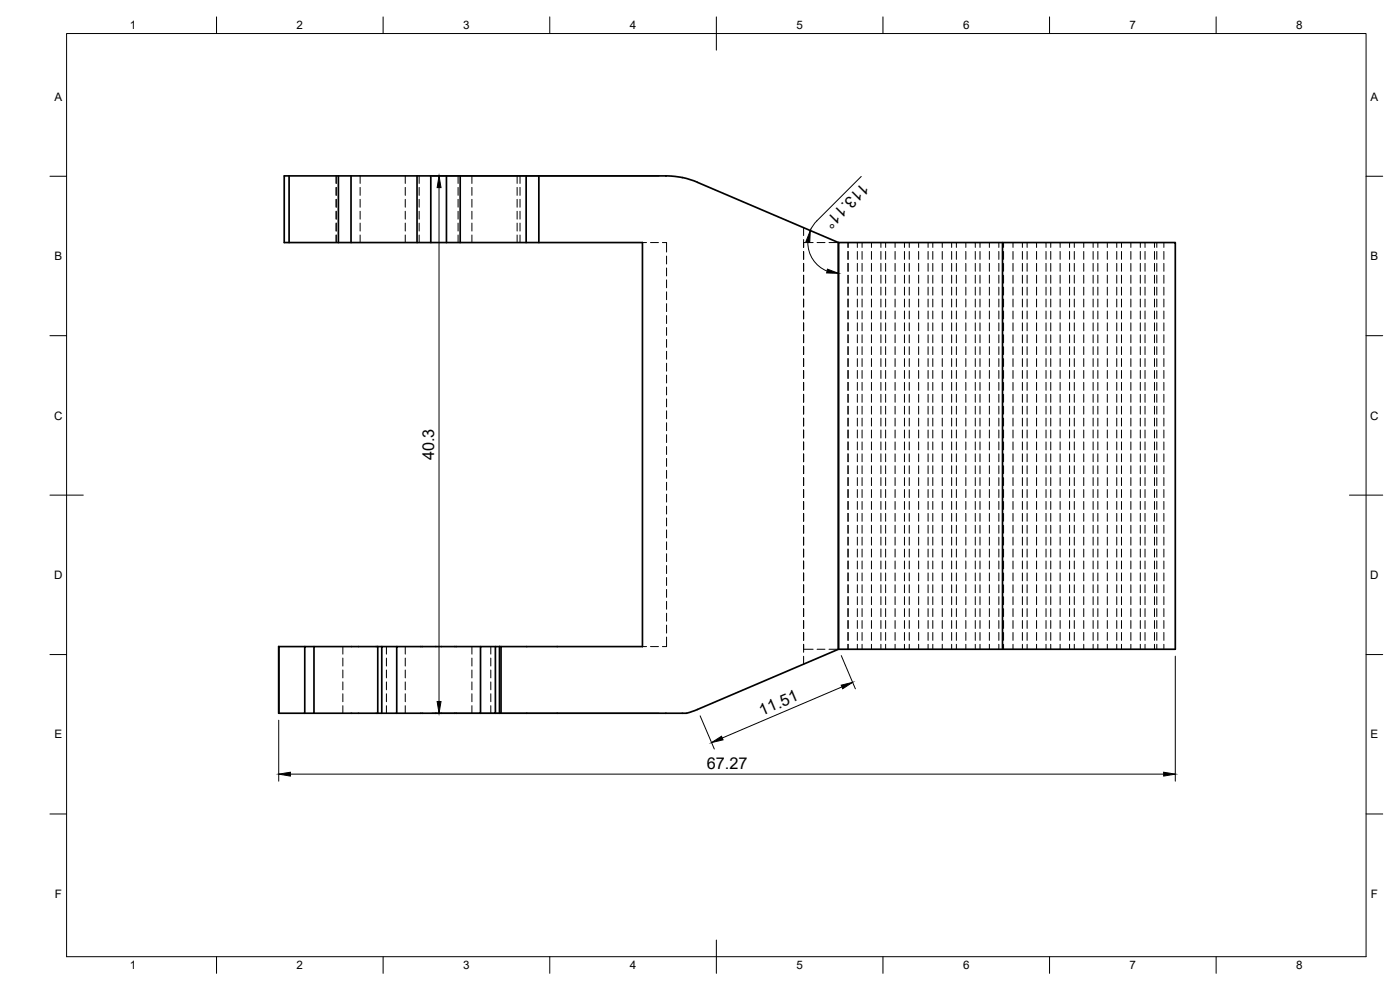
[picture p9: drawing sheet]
<svg xmlns="http://www.w3.org/2000/svg" width="420mm" height="297mm" viewBox="0 0 420 297" stroke-linecap="round" stroke-linejoin="round" font-family="sans-serif">
<defs><g id="words">
<g font-size="4.9">
<text x="258.9" y="54.6" transform="rotate(135 258.9 54.6)">113.11°</text>
<text x="130.3" y="138.1" transform="rotate(-90 130.3 138.1)">40.3</text>
<text x="228.7" y="214.8" transform="rotate(-23 228.7 214.8)">11.51</text>
<text x="212.1" y="230.8">67.27</text>
</g>
<g font-size="3.5">
<text x="39" y="8.8">1</text>
<text x="89" y="8.8">2</text>
<text x="139" y="8.8">3</text>
<text x="189" y="8.8">4</text>
<text x="239" y="8.8">5</text>
<text x="289" y="8.8">6</text>
<text x="339" y="8.8">7</text>
<text x="389" y="8.8">8</text>
<text x="16.3" y="30.2">A</text>
<text x="411.3" y="30.2">A</text>
<text x="16.3" y="78">B</text>
<text x="411.3" y="78">B</text>
<text x="16.2" y="125.9">C</text>
<text x="411.2" y="125.9">C</text>
<text x="16.2" y="173.7">D</text>
<text x="411.2" y="173.7">D</text>
<text x="16.3" y="221.6">E</text>
<text x="411.3" y="221.6">E</text>
<text x="16.4" y="269.4">F</text>
<text x="411.4" y="269.4">F</text>
<text x="39" y="290.8">1</text>
<text x="89" y="290.8">2</text>
<text x="139" y="290.8">3</text>
<text x="189" y="290.8">4</text>
<text x="239" y="290.8">5</text>
<text x="289" y="290.8">6</text>
<text x="339" y="290.8">7</text>
<text x="389" y="290.8">8</text>
</g>
</g></defs>
<!-- layer: Visible -->
<g fill="none" stroke="#000" stroke-width=".51">
<path d="M86.8 52.8v20M101.6 52.8v20M105.3 52.8v20M125.2 52.8v20M129.3 52.8v20M134 52.8v20M138.1 52.8v20M157.9 52.8v20M161.7 52.8h38.8l4.3 .5M204.8 53.3l4.5 1.4 42.3 18.1v122M161.7 72.8v-20h-76.4v20h107.5v121.2h-42.4v20h-.5M300.9 72.8h-49.3v122"/>
<path d="M83.6 194h.1M83.6 194v20M91.5 194h-7.8l-.1 20M94.2 194h-2.7v20h-7.8M113.4 194h-19.2v20h-2.7M113.4 194h1.2M113.4 194v20M119.1 194h-4.5v20h-1.2M144.2 194h-25.1v20h-4.5M148.7 194h-4.5v20h-25.1M149.9 194h-1.2v20h-4.5M149.9 194h.5"/>
<path d="M149.9 194v20M251.6 194.8l-42.3 18.1a12.4 12.4 0 0 1-7 1.1h-51.9M251.6 194.8h101.1v-122h-51.8v122M94.2 214h19.2M148.7 214h1.2"/>
</g>
<!-- layer: Hidden -->
<g fill="none" stroke="#000" stroke-width=".3">
<path d="M100.9 52.8v2.2M100.9 56.2v2.4M100.9 59.8v2.4M108.1 52.8v2.2M108.1 56.2v2.4M108.1 59.8v2.4M121.6 52.8v2.2M121.6 56.2v2.4M121.6 59.8v2.4M125.8 52.8v2.2M125.8 56.2v2.4M125.8 59.8v2.4"/>
<path d="M137.5 52.8v2.2M137.5 56.2v2.4M137.5 59.8v2.4M141.6 52.8v2.2M141.6 56.2v2.4M141.6 59.8v2.4M155.2 52.8v2.2M155.2 56.2v2.4M155.2 59.8v2.4M156.1 52.8v2.2M156.1 56.2v2.4M156.1 59.8v2.4"/>
<path d="M100.9 63.4v2.4M100.9 66.9v2.4M100.9 70.5v2.3M108.1 63.4v2.4M108.1 66.9v2.4M108.1 70.5v2.3M121.6 63.4v2.4M121.6 66.9v2.4M121.6 70.5v2.3M125.8 63.4v2.4M125.8 66.9v2.4M125.8 70.5v2.3"/>
<path d="M137.5 63.4v2.4M137.5 66.9v2.4M137.5 70.5v2.3M141.6 63.4v2.4M141.6 66.9v2.4M141.6 70.5v2.3M155.2 63.4v2.4M155.2 66.9v2.4M155.2 70.5v2.3M156.1 63.4v2.4M156.1 66.9v2.4M156.1 70.5v2.3"/>
<path d="M192.8 72.8h1.2M195.2 72.8h2.4M198.8 72.8h1.2v2.8M200 76.8v2.4M241.2 72.8h2.8M241.2 68.3v2.4M241.2 71.9v2.3M241.2 75.4v2.4M241.2 79v2.4M245.2 72.8h2.4M248.8 72.8h2.8M254.5 72.8v1.4"/>
<path d="M254.5 75.4v2.4M254.5 79v2.4M254.6 72.8v1.4M254.6 75.4v2.4M254.6 79v2.4M257.3 72.8v1.4M257.3 75.4v2.4M257.3 79v2.4M258.7 72.8v1.4M258.7 75.4v2.4M258.7 79v2.4M261.5 72.8v1.4"/>
<path d="M261.5 75.4v2.4M261.5 79v2.4M264.4 72.8v1.4M264.4 75.4v2.4M264.4 79v2.4M265.8 72.8v1.4M265.8 75.4v2.4M265.8 79v2.4M268.6 72.8v1.4M268.6 75.4v2.4M268.6 79v2.4M271.4 72.8v1.4"/>
<path d="M271.4 75.4v2.4M271.4 79v2.4M272.9 72.8v1.4M272.9 75.4v2.4M272.9 79v2.4M275.7 72.8v1.4M275.7 75.4v2.4M275.7 79v2.4M278.5 72.8v1.4M278.5 75.4v2.4M278.5 79v2.4M280 72.8v1.4"/>
<path d="M280 75.4v2.4M280 79v2.4M282.8 72.8v1.4M282.8 75.4v2.4M282.8 79v2.4M285.6 72.8v1.4M285.6 75.4v2.4M285.6 79v2.4M287 72.8v1.4M287 75.4v2.4M287 79v2.4M289.9 72.8v1.4"/>
<path d="M289.9 75.4v2.4M289.9 79v2.4M292.7 72.8v1.4M292.7 75.4v2.4M292.7 79v2.4M294.1 72.8v1.4M294.1 75.4v2.4M294.1 79v2.4M296.9 72.8v1.4M296.9 75.4v2.4M296.9 79v2.4M299.8 72.8v1.4"/>
<path d="M299.8 75.4v2.4M299.8 79v2.4M301.2 72.8v1.4M301.2 75.4v2.4M301.2 79v2.4M304 72.8v1.4M304 75.4v2.4M304 79v2.4M306.8 72.8v1.4M306.8 75.4v2.4M306.8 79v2.4M308.3 72.8v1.4"/>
<path d="M308.3 75.4v2.4M308.3 79v2.4M311.1 72.8v1.4M311.1 75.4v2.4M311.1 79v2.4M313.9 72.8v1.4M313.9 75.4v2.4M313.9 79v2.4M315.3 72.8v1.4M315.3 75.4v2.4M315.3 79v2.4M318.2 72.8v1.4"/>
<path d="M318.2 75.4v2.4M318.2 79v2.4M321 72.8v1.4M321 75.4v2.4M321 79v2.4M322.4 72.8v1.4M322.4 75.4v2.4M322.4 79v2.4M325.2 72.8v1.4M325.2 75.4v2.4M325.2 79v2.4M328.1 72.8v1.4"/>
<path d="M328.1 75.4v2.4M328.1 79v2.4M329.5 72.8v1.4M329.5 75.4v2.4M329.5 79v2.4M332.3 72.8v1.4M332.3 75.4v2.4M332.3 79v2.4M335.2 72.8v1.4M335.2 75.4v2.4M335.2 79v2.4M336.6 72.8v1.4"/>
<path d="M336.6 75.4v2.4M336.6 79v2.4M339.4 72.8v1.4M339.4 75.4v2.4M339.4 79v2.4M342.2 72.8v1.4M342.2 75.4v2.4M342.2 79v2.4M343.6 72.8v1.4M343.6 75.4v2.4M343.6 79v2.4M346.5 72.8v1.4"/>
<path d="M346.5 75.4v2.4M346.5 79v2.4M347.2 72.8v1.4M347.2 75.4v2.4M347.2 79v2.4M349.3 72.8v1.4M349.3 75.4v2.4M349.3 79v2.4M200 80.4v2.4M200 84v2.3M200 87.6v2.3M200 91.1v2.4"/>
<path d="M200 94.7v2.4M200 98.3v2.3M241.2 82.6v2.4M241.2 86.2v2.3M241.2 89.7v2.4M241.2 93.3v2.4M241.2 96.9v2.4M254.5 82.6v2.4M254.5 86.2v2.3M254.5 89.7v2.4M254.5 93.3v2.4M254.5 96.9v2.4"/>
<path d="M254.6 82.6v2.4M254.6 86.2v2.3M254.6 89.7v2.4M254.6 93.3v2.4M254.6 96.9v2.4M257.3 82.6v2.4M257.3 86.2v2.3M257.3 89.7v2.4M257.3 93.3v2.4M257.3 96.9v2.4M258.7 82.6v2.4M258.7 86.2v2.3"/>
<path d="M258.7 89.7v2.4M258.7 93.3v2.4M258.7 96.9v2.4M261.5 82.6v2.4M261.5 86.2v2.3M261.5 89.7v2.4M261.5 93.3v2.4M261.5 96.9v2.4M264.4 82.6v2.4M264.4 86.2v2.3M264.4 89.7v2.4M264.4 93.3v2.4"/>
<path d="M264.4 96.9v2.4M265.8 82.6v2.4M265.8 86.2v2.3M265.8 89.7v2.4M265.8 93.3v2.4M265.8 96.9v2.4M268.6 82.6v2.4M268.6 86.2v2.3M268.6 89.7v2.4M268.6 93.3v2.4M268.6 96.9v2.4M271.4 82.6v2.4"/>
<path d="M271.4 86.2v2.3M271.4 89.7v2.4M271.4 93.3v2.4M271.4 96.9v2.4M272.9 82.6v2.4M272.9 86.2v2.3M272.9 89.7v2.4M272.9 93.3v2.4M272.9 96.9v2.4M275.7 82.6v2.4M275.7 86.2v2.3M275.7 89.7v2.4"/>
<path d="M275.7 93.3v2.4M275.7 96.9v2.4M278.5 82.6v2.4M278.5 86.2v2.3M278.5 89.7v2.4M278.5 93.3v2.4M278.5 96.9v2.4M280 82.6v2.4M280 86.2v2.3M280 89.7v2.4M280 93.3v2.4M280 96.9v2.4"/>
<path d="M282.8 82.6v2.4M282.8 86.2v2.3M282.8 89.7v2.4M282.8 93.3v2.4M282.8 96.9v2.4M285.6 82.6v2.4M285.6 86.2v2.3M285.6 89.7v2.4M285.6 93.3v2.4M285.6 96.9v2.4M287 82.6v2.4M287 86.2v2.3"/>
<path d="M287 89.7v2.4M287 93.3v2.4M287 96.9v2.4M289.9 82.6v2.4M289.9 86.2v2.3M289.9 89.7v2.4M289.9 93.3v2.4M289.9 96.9v2.4M292.7 82.6v2.4M292.7 86.2v2.3M292.7 89.7v2.4M292.7 93.3v2.4"/>
<path d="M292.7 96.9v2.4M294.1 82.6v2.4M294.1 86.2v2.3M294.1 89.7v2.4M294.1 93.3v2.4M294.1 96.9v2.4M296.9 82.6v2.4M296.9 86.2v2.3M296.9 89.7v2.4M296.9 93.3v2.4M296.9 96.9v2.4M299.8 82.6v2.4"/>
<path d="M299.8 86.2v2.3M299.8 89.7v2.4M299.8 93.3v2.4M299.8 96.9v2.4M301.2 82.6v2.4M301.2 86.2v2.3M301.2 89.7v2.4M301.2 93.3v2.4M301.2 96.9v2.4M304 82.6v2.4M304 86.2v2.3M304 89.7v2.4"/>
<path d="M304 93.3v2.4M304 96.9v2.4M306.8 82.6v2.4M306.8 86.2v2.3M306.8 89.7v2.4M306.8 93.3v2.4M306.8 96.9v2.4M308.3 82.6v2.4M308.3 86.2v2.3M308.3 89.7v2.4M308.3 93.3v2.4M308.3 96.9v2.4"/>
<path d="M311.1 82.6v2.4M311.1 86.2v2.3M311.1 89.7v2.4M311.1 93.3v2.4M311.1 96.9v2.4M313.9 82.6v2.4M313.9 86.2v2.3M313.9 89.7v2.4M313.9 93.3v2.4M313.9 96.9v2.4M315.3 82.6v2.4M315.3 86.2v2.3"/>
<path d="M315.3 89.7v2.4M315.3 93.3v2.4M315.3 96.9v2.4M318.2 82.6v2.4M318.2 86.2v2.3M318.2 89.7v2.4M318.2 93.3v2.4M318.2 96.9v2.4M321 82.6v2.4M321 86.2v2.3M321 89.7v2.4M321 93.3v2.4"/>
<path d="M321 96.9v2.4M322.4 82.6v2.4M322.4 86.2v2.3M322.4 89.7v2.4M322.4 93.3v2.4M322.4 96.9v2.4M325.2 82.6v2.4M325.2 86.2v2.3M325.2 89.7v2.4M325.2 93.3v2.4M325.2 96.9v2.4M328.1 82.6v2.4"/>
<path d="M328.1 86.2v2.3M328.1 89.7v2.4M328.1 93.3v2.4M328.1 96.9v2.4M329.5 82.6v2.4M329.5 86.2v2.3M329.5 89.7v2.4M329.5 93.3v2.4M329.5 96.9v2.4M332.3 82.6v2.4M332.3 86.2v2.3M332.3 89.7v2.4"/>
<path d="M332.3 93.3v2.4M332.3 96.9v2.4M335.2 82.6v2.4M335.2 86.2v2.3M335.2 89.7v2.4M335.2 93.3v2.4M335.2 96.9v2.4M336.6 82.6v2.4M336.6 86.2v2.3M336.6 89.7v2.4M336.6 93.3v2.4M336.6 96.9v2.4"/>
<path d="M339.4 82.6v2.4M339.4 86.2v2.3M339.4 89.7v2.4M339.4 93.3v2.4M339.4 96.9v2.4M342.2 82.6v2.4M342.2 86.2v2.3M342.2 89.7v2.4M342.2 93.3v2.4M342.2 96.9v2.4M343.6 82.6v2.4M343.6 86.2v2.3"/>
<path d="M343.6 89.7v2.4M343.6 93.3v2.4M343.6 96.9v2.4M346.5 82.6v2.4M346.5 86.2v2.3M346.5 89.7v2.4M346.5 93.3v2.4M346.5 96.9v2.4M347.2 82.6v2.4M347.2 86.2v2.3M347.2 89.7v2.4M347.2 93.3v2.4"/>
<path d="M347.2 96.9v2.4M349.3 82.6v2.4M349.3 86.2v2.3M349.3 89.7v2.4M349.3 93.3v2.4M349.3 96.9v2.4M200 101.8v2.4M200 105.4v2.4M200 109v2.4M200 112.6v2.3M200 116.1v2.4M200 119.7v2.4"/>
<path d="M241.2 100.4v2.4M241.2 104v2.4M241.2 107.6v2.4M241.2 111.2v2.3M241.2 114.7v2.4M241.2 118.3v2.4M254.5 100.4v2.4M254.5 104v2.4M254.5 107.6v2.4M254.5 111.2v2.3M254.5 114.7v2.4M254.5 118.3v2.4"/>
<path d="M254.6 100.4v2.4M254.6 104v2.4M254.6 107.6v2.4M254.6 111.2v2.3M254.6 114.7v2.4M254.6 118.3v2.4M257.3 100.4v2.4M257.3 104v2.4M257.3 107.6v2.4M257.3 111.2v2.3M257.3 114.7v2.4M257.3 118.3v2.4"/>
<path d="M258.7 100.4v2.4M258.7 104v2.4M258.7 107.6v2.4M258.7 111.2v2.3M258.7 114.7v2.4M258.7 118.3v2.4M261.5 100.4v2.4M261.5 104v2.4M261.5 107.6v2.4M261.5 111.2v2.3M261.5 114.7v2.4M261.5 118.3v2.4"/>
<path d="M264.4 100.4v2.4M264.4 104v2.4M264.4 107.6v2.4M264.4 111.2v2.3M264.4 114.7v2.4M264.4 118.3v2.4M265.8 100.4v2.4M265.8 104v2.4M265.8 107.6v2.4M265.8 111.2v2.3M265.8 114.7v2.4M265.8 118.3v2.4"/>
<path d="M268.6 100.4v2.4M268.6 104v2.4M268.6 107.6v2.4M268.6 111.2v2.3M268.6 114.7v2.4M268.6 118.3v2.4M271.4 100.4v2.4M271.4 104v2.4M271.4 107.6v2.4M271.4 111.2v2.3M271.4 114.7v2.4M271.4 118.3v2.4"/>
<path d="M272.9 100.4v2.4M272.9 104v2.4M272.9 107.6v2.4M272.9 111.2v2.3M272.9 114.7v2.4M272.9 118.3v2.4M275.7 100.4v2.4M275.7 104v2.4M275.7 107.6v2.4M275.7 111.2v2.3M275.7 114.7v2.4M275.7 118.3v2.4"/>
<path d="M278.5 100.4v2.4M278.5 104v2.4M278.5 107.6v2.4M278.5 111.2v2.3M278.5 114.7v2.4M278.5 118.3v2.4M280 100.4v2.4M280 104v2.4M280 107.6v2.4M280 111.2v2.3M280 114.7v2.4M280 118.3v2.4"/>
<path d="M282.8 100.4v2.4M282.8 104v2.4M282.8 107.6v2.4M282.8 111.2v2.3M282.8 114.7v2.4M282.8 118.3v2.4M285.6 100.4v2.4M285.6 104v2.4M285.6 107.6v2.4M285.6 111.2v2.3M285.6 114.7v2.4M285.6 118.3v2.4"/>
<path d="M287 100.4v2.4M287 104v2.4M287 107.6v2.4M287 111.2v2.3M287 114.7v2.4M287 118.3v2.4M289.9 100.4v2.4M289.9 104v2.4M289.9 107.6v2.4M289.9 111.2v2.3M289.9 114.7v2.4M289.9 118.3v2.4"/>
<path d="M292.7 100.4v2.4M292.7 104v2.4M292.7 107.6v2.4M292.7 111.2v2.3M292.7 114.7v2.4M292.7 118.3v2.4M294.1 100.4v2.4M294.1 104v2.4M294.1 107.6v2.4M294.1 111.2v2.3M294.1 114.7v2.4M294.1 118.3v2.4"/>
<path d="M296.9 100.4v2.4M296.9 104v2.4M296.9 107.6v2.4M296.9 111.2v2.3M296.9 114.7v2.4M296.9 118.3v2.4M299.8 100.4v2.4M299.8 104v2.4M299.8 107.6v2.4M299.8 111.2v2.3M299.8 114.7v2.4M299.8 118.3v2.4"/>
<path d="M301.2 100.4v2.4M301.2 104v2.4M301.2 107.6v2.4M301.2 111.2v2.3M301.2 114.7v2.4M301.2 118.3v2.4M304 100.4v2.4M304 104v2.4M304 107.6v2.4M304 111.2v2.3M304 114.7v2.4M304 118.3v2.4"/>
<path d="M306.8 100.4v2.4M306.8 104v2.4M306.8 107.6v2.4M306.8 111.2v2.3M306.8 114.7v2.4M306.8 118.3v2.4M308.3 100.4v2.4M308.3 104v2.4M308.3 107.6v2.4M308.3 111.2v2.3M308.3 114.7v2.4M308.3 118.3v2.4"/>
<path d="M311.1 100.4v2.4M311.1 104v2.4M311.1 107.6v2.4M311.1 111.2v2.3M311.1 114.7v2.4M311.1 118.3v2.4M313.9 100.4v2.4M313.9 104v2.4M313.9 107.6v2.4M313.9 111.2v2.3M313.9 114.7v2.4M313.9 118.3v2.4"/>
<path d="M315.3 100.4v2.4M315.3 104v2.4M315.3 107.6v2.4M315.3 111.2v2.3M315.3 114.7v2.4M315.3 118.3v2.4M318.2 100.4v2.4M318.2 104v2.4M318.2 107.6v2.4M318.2 111.2v2.3M318.2 114.7v2.4M318.2 118.3v2.4"/>
<path d="M321 100.4v2.4M321 104v2.4M321 107.6v2.4M321 111.2v2.3M321 114.7v2.4M321 118.3v2.4M322.4 100.4v2.4M322.4 104v2.4M322.4 107.6v2.4M322.4 111.2v2.3M322.4 114.7v2.4M322.4 118.3v2.4"/>
<path d="M325.2 100.4v2.4M325.2 104v2.4M325.2 107.6v2.4M325.2 111.2v2.3M325.2 114.7v2.4M325.2 118.3v2.4M328.1 100.4v2.4M328.1 104v2.4M328.1 107.6v2.4M328.1 111.2v2.3M328.1 114.7v2.4M328.1 118.3v2.4"/>
<path d="M329.5 100.4v2.4M329.5 104v2.4M329.5 107.6v2.4M329.5 111.2v2.3M329.5 114.7v2.4M329.5 118.3v2.4M332.3 100.4v2.4M332.3 104v2.4M332.3 107.6v2.4M332.3 111.2v2.3M332.3 114.7v2.4M332.3 118.3v2.4"/>
<path d="M335.2 100.4v2.4M335.2 104v2.4M335.2 107.6v2.4M335.2 111.2v2.3M335.2 114.7v2.4M335.2 118.3v2.4M336.6 100.4v2.4M336.6 104v2.4M336.6 107.6v2.4M336.6 111.2v2.3M336.6 114.7v2.4M336.6 118.3v2.4"/>
<path d="M339.4 100.4v2.4M339.4 104v2.4M339.4 107.6v2.4M339.4 111.2v2.3M339.4 114.7v2.4M339.4 118.3v2.4M342.2 100.4v2.4M342.2 104v2.4M342.2 107.6v2.4M342.2 111.2v2.3M342.2 114.7v2.4M342.2 118.3v2.4"/>
<path d="M343.6 100.4v2.4M343.6 104v2.4M343.6 107.6v2.4M343.6 111.2v2.3M343.6 114.7v2.4M343.6 118.3v2.4M346.5 100.4v2.4M346.5 104v2.4M346.5 107.6v2.4M346.5 111.2v2.3M346.5 114.7v2.4M346.5 118.3v2.4"/>
<path d="M347.2 100.4v2.4M347.2 104v2.4M347.2 107.6v2.4M347.2 111.2v2.3M347.2 114.7v2.4M347.2 118.3v2.4M349.3 100.4v2.4M349.3 104v2.4M349.3 107.6v2.4M349.3 111.2v2.3M349.3 114.7v2.4M349.3 118.3v2.4"/>
<path d="M200 123.3v2.4M200 126.8v2.4M200 130.4v2.4M200 134v2.4M200 137.5v2.4M241.2 121.9v2.4M241.2 125.5v2.3M241.2 129v2.4M241.2 132.6v2.4M241.2 136.2v2.3M241.2 139.7v2.4M254.5 121.9v2.4"/>
<path d="M254.5 125.5v2.3M254.5 129v2.4M254.5 132.6v2.4M254.5 136.2v2.3M254.5 139.7v2.4M254.6 121.9v2.4M254.6 125.5v2.3M254.6 129v2.4M254.6 132.6v2.4M254.6 136.2v2.3M254.6 139.7v2.4M257.3 121.9v2.4"/>
<path d="M257.3 125.5v2.3M257.3 129v2.4M257.3 132.6v2.4M257.3 136.2v2.3M257.3 139.7v2.4M258.7 121.9v2.4M258.7 125.5v2.3M258.7 129v2.4M258.7 132.6v2.4M258.7 136.2v2.3M258.7 139.7v2.4M261.5 121.9v2.4"/>
<path d="M261.5 125.5v2.3M261.5 129v2.4M261.5 132.6v2.4M261.5 136.2v2.3M261.5 139.7v2.4M264.4 121.9v2.4M264.4 125.5v2.3M264.4 129v2.4M264.4 132.6v2.4M264.4 136.2v2.3M264.4 139.7v2.4M265.8 121.9v2.4"/>
<path d="M265.8 125.5v2.3M265.8 129v2.4M265.8 132.6v2.4M265.8 136.2v2.3M265.8 139.7v2.4M268.6 121.9v2.4M268.6 125.5v2.3M268.6 129v2.4M268.6 132.6v2.4M268.6 136.2v2.3M268.6 139.7v2.4M271.4 121.9v2.4"/>
<path d="M271.4 125.5v2.3M271.4 129v2.4M271.4 132.6v2.4M271.4 136.2v2.3M271.4 139.7v2.4M272.9 121.9v2.4M272.9 125.5v2.3M272.9 129v2.4M272.9 132.6v2.4M272.9 136.2v2.3M272.9 139.7v2.4M275.7 121.9v2.4"/>
<path d="M275.7 125.5v2.3M275.7 129v2.4M275.7 132.6v2.4M275.7 136.2v2.3M275.7 139.7v2.4M278.5 121.9v2.4M278.5 125.5v2.3M278.5 129v2.4M278.5 132.6v2.4M278.5 136.2v2.3M278.5 139.7v2.4M280 121.9v2.4"/>
<path d="M280 125.5v2.3M280 129v2.4M280 132.6v2.4M280 136.2v2.3M280 139.7v2.4M282.8 121.9v2.4M282.8 125.5v2.3M282.8 129v2.4M282.8 132.6v2.4M282.8 136.2v2.3M282.8 139.7v2.4M285.6 121.9v2.4"/>
<path d="M285.6 125.5v2.3M285.6 129v2.4M285.6 132.6v2.4M285.6 136.2v2.3M285.6 139.7v2.4M287 121.9v2.4M287 125.5v2.3M287 129v2.4M287 132.6v2.4M287 136.2v2.3M287 139.7v2.4M289.9 121.9v2.4"/>
<path d="M289.9 125.5v2.3M289.9 129v2.4M289.9 132.6v2.4M289.9 136.2v2.3M289.9 139.7v2.4M292.7 121.9v2.4M292.7 125.5v2.3M292.7 129v2.4M292.7 132.6v2.4M292.7 136.2v2.3M292.7 139.7v2.4M294.1 121.9v2.4"/>
<path d="M294.1 125.5v2.3M294.1 129v2.4M294.1 132.6v2.4M294.1 136.2v2.3M294.1 139.7v2.4M296.9 121.9v2.4M296.9 125.5v2.3M296.9 129v2.4M296.9 132.6v2.4M296.9 136.2v2.3M296.9 139.7v2.4M299.8 121.9v2.4"/>
<path d="M299.8 125.5v2.3M299.8 129v2.4M299.8 132.6v2.4M299.8 136.2v2.3M299.8 139.7v2.4M301.2 121.9v2.4M301.2 125.5v2.3M301.2 129v2.4M301.2 132.6v2.4M301.2 136.2v2.3M301.2 139.7v2.4M304 121.9v2.4"/>
<path d="M304 125.5v2.3M304 129v2.4M304 132.6v2.4M304 136.2v2.3M304 139.7v2.4M306.8 121.9v2.4M306.8 125.5v2.3M306.8 129v2.4M306.8 132.6v2.4M306.8 136.2v2.3M306.8 139.7v2.4M308.3 121.9v2.4"/>
<path d="M308.3 125.5v2.3M308.3 129v2.4M308.3 132.6v2.4M308.3 136.2v2.3M308.3 139.7v2.4M311.1 121.9v2.4M311.1 125.5v2.3M311.1 129v2.4M311.1 132.6v2.4M311.1 136.2v2.3M311.1 139.7v2.4M313.9 121.9v2.4"/>
<path d="M313.9 125.5v2.3M313.9 129v2.4M313.9 132.6v2.4M313.9 136.2v2.3M313.9 139.7v2.4M315.3 121.9v2.4M315.3 125.5v2.3M315.3 129v2.4M315.3 132.6v2.4M315.3 136.2v2.3M315.3 139.7v2.4M318.2 121.9v2.4"/>
<path d="M318.2 125.5v2.3M318.2 129v2.4M318.2 132.6v2.4M318.2 136.2v2.3M318.2 139.7v2.4M321 121.9v2.4M321 125.5v2.3M321 129v2.4M321 132.6v2.4M321 136.2v2.3M321 139.7v2.4M322.4 121.9v2.4"/>
<path d="M322.4 125.5v2.3M322.4 129v2.4M322.4 132.6v2.4M322.4 136.2v2.3M322.4 139.7v2.4M325.2 121.9v2.4M325.2 125.5v2.3M325.2 129v2.4M325.2 132.6v2.4M325.2 136.2v2.3M325.2 139.7v2.4M328.1 121.9v2.4"/>
<path d="M328.1 125.5v2.3M328.1 129v2.4M328.1 132.6v2.4M328.1 136.2v2.3M328.1 139.7v2.4M329.5 121.9v2.4M329.5 125.5v2.3M329.5 129v2.4M329.5 132.6v2.4M329.5 136.2v2.3M329.5 139.7v2.4M332.3 121.9v2.4"/>
<path d="M332.3 125.5v2.3M332.3 129v2.4M332.3 132.6v2.4M332.3 136.2v2.3M332.3 139.7v2.4M335.2 121.9v2.4M335.2 125.5v2.3M335.2 129v2.4M335.2 132.6v2.4M335.2 136.2v2.3M335.2 139.7v2.4M336.6 121.9v2.4"/>
<path d="M336.6 125.5v2.3M336.6 129v2.4M336.6 132.6v2.4M336.6 136.2v2.3M336.6 139.7v2.4M339.4 121.9v2.4M339.4 125.5v2.3M339.4 129v2.4M339.4 132.6v2.4M339.4 136.2v2.3M339.4 139.7v2.4M342.2 121.9v2.4"/>
<path d="M342.2 125.5v2.3M342.2 129v2.4M342.2 132.6v2.4M342.2 136.2v2.3M342.2 139.7v2.4M343.6 121.9v2.4M343.6 125.5v2.3M343.6 129v2.4M343.6 132.6v2.4M343.6 136.2v2.3M343.6 139.7v2.4M346.5 121.9v2.4"/>
<path d="M346.5 125.5v2.3M346.5 129v2.4M346.5 132.6v2.4M346.5 136.2v2.3M346.5 139.7v2.4M347.2 121.9v2.4M347.2 125.5v2.3M347.2 129v2.4M347.2 132.6v2.4M347.2 136.2v2.3M347.2 139.7v2.4M349.3 121.9v2.4"/>
<path d="M349.3 125.5v2.3M349.3 129v2.4M349.3 132.6v2.4M349.3 136.2v2.3M349.3 139.7v2.4M200 141.1v2.4M200 144.7v2.4M200 148.3v2.4M200 151.9v2.3M200 155.4v2.4M200 159v2.4M241.2 143.3v2.4"/>
<path d="M241.2 146.9v2.4M241.2 150.5v2.4M241.2 154v2.4M241.2 157.6v2.4M254.5 143.3v2.4M254.5 146.9v2.4M254.5 150.5v2.4M254.5 154v2.4M254.5 157.6v2.4M254.6 143.3v2.4M254.6 146.9v2.4M254.6 150.5v2.4"/>
<path d="M254.6 154v2.4M254.6 157.6v2.4M257.3 143.3v2.4M257.3 146.9v2.4M257.3 150.5v2.4M257.3 154v2.4M257.3 157.6v2.4M258.7 143.3v2.4M258.7 146.9v2.4M258.7 150.5v2.4M258.7 154v2.4M258.7 157.6v2.4"/>
<path d="M261.5 143.3v2.4M261.5 146.9v2.4M261.5 150.5v2.4M261.5 154v2.4M261.5 157.6v2.4M264.4 143.3v2.4M264.4 146.9v2.4M264.4 150.5v2.4M264.4 154v2.4M264.4 157.6v2.4M265.8 143.3v2.4M265.8 146.9v2.4"/>
<path d="M265.8 150.5v2.4M265.8 154v2.4M265.8 157.6v2.4M268.6 143.3v2.4M268.6 146.9v2.4M268.6 150.5v2.4M268.6 154v2.4M268.6 157.6v2.4M271.4 143.3v2.4M271.4 146.9v2.4M271.4 150.5v2.4M271.4 154v2.4"/>
<path d="M271.4 157.6v2.4M272.9 143.3v2.4M272.9 146.9v2.4M272.9 150.5v2.4M272.9 154v2.4M272.9 157.6v2.4M275.7 143.3v2.4M275.7 146.9v2.4M275.7 150.5v2.4M275.7 154v2.4M275.7 157.6v2.4M278.5 143.3v2.4"/>
<path d="M278.5 146.9v2.4M278.5 150.5v2.4M278.5 154v2.4M278.5 157.6v2.4M280 143.3v2.4M280 146.9v2.4M280 150.5v2.4M280 154v2.4M280 157.6v2.4M282.8 143.3v2.4M282.8 146.9v2.4M282.8 150.5v2.4"/>
<path d="M282.8 154v2.4M282.8 157.6v2.4M285.6 143.3v2.4M285.6 146.9v2.4M285.6 150.5v2.4M285.6 154v2.4M285.6 157.6v2.4M287 143.3v2.4M287 146.9v2.4M287 150.5v2.4M287 154v2.4M287 157.6v2.4"/>
<path d="M289.9 143.3v2.4M289.9 146.9v2.4M289.9 150.5v2.4M289.9 154v2.4M289.9 157.6v2.4M292.7 143.3v2.4M292.7 146.9v2.4M292.7 150.5v2.4M292.7 154v2.4M292.7 157.6v2.4M294.1 143.3v2.4M294.1 146.9v2.4"/>
<path d="M294.1 150.5v2.4M294.1 154v2.4M294.1 157.6v2.4M296.9 143.3v2.4M296.9 146.9v2.4M296.9 150.5v2.4M296.9 154v2.4M296.9 157.6v2.4M299.8 143.3v2.4M299.8 146.9v2.4M299.8 150.5v2.4M299.8 154v2.4"/>
<path d="M299.8 157.6v2.4M301.2 143.3v2.4M301.2 146.9v2.4M301.2 150.5v2.4M301.2 154v2.4M301.2 157.6v2.4M304 143.3v2.4M304 146.9v2.4M304 150.5v2.4M304 154v2.4M304 157.6v2.4M306.8 143.3v2.4"/>
<path d="M306.8 146.9v2.4M306.8 150.5v2.4M306.8 154v2.4M306.8 157.6v2.4M308.3 143.3v2.4M308.3 146.9v2.4M308.3 150.5v2.4M308.3 154v2.4M308.3 157.6v2.4M311.1 143.3v2.4M311.1 146.9v2.4M311.1 150.5v2.4"/>
<path d="M311.1 154v2.4M311.1 157.6v2.4M313.9 143.3v2.4M313.9 146.9v2.4M313.9 150.5v2.4M313.9 154v2.4M313.9 157.6v2.4M315.3 143.3v2.4M315.3 146.9v2.4M315.3 150.5v2.4M315.3 154v2.4M315.3 157.6v2.4"/>
<path d="M318.2 143.3v2.4M318.2 146.9v2.4M318.2 150.5v2.4M318.2 154v2.4M318.2 157.6v2.4M321 143.3v2.4M321 146.9v2.4M321 150.5v2.4M321 154v2.4M321 157.6v2.4M322.4 143.3v2.4M322.4 146.9v2.4"/>
<path d="M322.4 150.5v2.4M322.4 154v2.4M322.4 157.6v2.4M325.2 143.3v2.4M325.2 146.9v2.4M325.2 150.5v2.4M325.2 154v2.4M325.2 157.6v2.4M328.1 143.3v2.4M328.1 146.9v2.4M328.1 150.5v2.4M328.1 154v2.4"/>
<path d="M328.1 157.6v2.4M329.5 143.3v2.4M329.5 146.9v2.4M329.5 150.5v2.4M329.5 154v2.4M329.5 157.6v2.4M332.3 143.3v2.4M332.3 146.9v2.4M332.3 150.5v2.4M332.3 154v2.4M332.3 157.6v2.4M335.2 143.3v2.4"/>
<path d="M335.2 146.9v2.4M335.2 150.5v2.4M335.2 154v2.4M335.2 157.6v2.4M336.6 143.3v2.4M336.6 146.9v2.4M336.6 150.5v2.4M336.6 154v2.4M336.6 157.6v2.4M339.4 143.3v2.4M339.4 146.9v2.4M339.4 150.5v2.4"/>
<path d="M339.4 154v2.4M339.4 157.6v2.4M342.2 143.3v2.4M342.2 146.9v2.4M342.2 150.5v2.4M342.2 154v2.4M342.2 157.6v2.4M343.6 143.3v2.4M343.6 146.9v2.4M343.6 150.5v2.4M343.6 154v2.4M343.6 157.6v2.4"/>
<path d="M346.5 143.3v2.4M346.5 146.9v2.4M346.5 150.5v2.4M346.5 154v2.4M346.5 157.6v2.4M347.2 143.3v2.4M347.2 146.9v2.4M347.2 150.5v2.4M347.2 154v2.4M347.2 157.6v2.4M349.3 143.3v2.4M349.3 146.9v2.4"/>
<path d="M349.3 150.5v2.4M349.3 154v2.4M349.3 157.6v2.4M200 162.6v2.3M200 166.1v2.4M200 169.7v2.4M200 173.3v2.4M200 176.9v2.3M241.2 161.2v2.4M241.2 164.7v2.4M241.2 168.3v2.4M241.2 171.9v2.4"/>
<path d="M241.2 175.5v2.3M241.2 179v2.4M254.5 161.2v2.4M254.5 164.7v2.4M254.5 168.3v2.4M254.5 171.9v2.4M254.5 175.5v2.3M254.5 179v2.4M254.6 161.2v2.4M254.6 164.7v2.4M254.6 168.3v2.4M254.6 171.9v2.4"/>
<path d="M254.6 175.5v2.3M254.6 179v2.4M257.3 161.2v2.4M257.3 164.7v2.4M257.3 168.3v2.4M257.3 171.9v2.4M257.3 175.5v2.3M257.3 179v2.4M258.7 161.2v2.4M258.7 164.7v2.4M258.7 168.3v2.4M258.7 171.9v2.4"/>
<path d="M258.7 175.5v2.3M258.7 179v2.4M261.5 161.2v2.4M261.5 164.7v2.4M261.5 168.3v2.4M261.5 171.9v2.4M261.5 175.5v2.3M261.5 179v2.4M264.4 161.2v2.4M264.4 164.7v2.4M264.4 168.3v2.4M264.4 171.9v2.4"/>
<path d="M264.4 175.5v2.3M264.4 179v2.4M265.8 161.2v2.4M265.8 164.7v2.4M265.8 168.3v2.4M265.8 171.9v2.4M265.8 175.5v2.3M265.8 179v2.4M268.6 161.2v2.4M268.6 164.7v2.4M268.6 168.3v2.4M268.6 171.9v2.4"/>
<path d="M268.6 175.5v2.3M268.6 179v2.4M271.4 161.2v2.4M271.4 164.7v2.4M271.4 168.3v2.4M271.4 171.9v2.4M271.4 175.5v2.3M271.4 179v2.4M272.9 161.2v2.4M272.9 164.7v2.4M272.9 168.3v2.4M272.9 171.9v2.4"/>
<path d="M272.9 175.5v2.3M272.9 179v2.4M275.7 161.2v2.4M275.7 164.7v2.4M275.7 168.3v2.4M275.7 171.9v2.4M275.7 175.5v2.3M275.7 179v2.4M278.5 161.2v2.4M278.5 164.7v2.4M278.5 168.3v2.4M278.5 171.9v2.4"/>
<path d="M278.5 175.5v2.3M278.5 179v2.4M280 161.2v2.4M280 164.7v2.4M280 168.3v2.4M280 171.9v2.4M280 175.5v2.3M280 179v2.4M282.8 161.2v2.4M282.8 164.7v2.4M282.8 168.3v2.4M282.8 171.9v2.4"/>
<path d="M282.8 175.5v2.3M282.8 179v2.4M285.6 161.2v2.4M285.6 164.7v2.4M285.6 168.3v2.4M285.6 171.9v2.4M285.6 175.5v2.3M285.6 179v2.4M287 161.2v2.4M287 164.7v2.4M287 168.3v2.4M287 171.9v2.4"/>
<path d="M287 175.5v2.3M287 179v2.4M289.9 161.2v2.4M289.9 164.7v2.4M289.9 168.3v2.4M289.9 171.9v2.4M289.9 175.5v2.3M289.9 179v2.4M292.7 161.2v2.4M292.7 164.7v2.4M292.7 168.3v2.4M292.7 171.9v2.4"/>
<path d="M292.7 175.5v2.3M292.7 179v2.4M294.1 161.2v2.4M294.1 164.7v2.4M294.1 168.3v2.4M294.1 171.9v2.4M294.1 175.5v2.3M294.1 179v2.4M296.9 161.2v2.4M296.9 164.7v2.4M296.9 168.3v2.4M296.9 171.9v2.4"/>
<path d="M296.9 175.5v2.3M296.9 179v2.4M299.8 161.2v2.4M299.8 164.7v2.4M299.8 168.3v2.4M299.8 171.9v2.4M299.8 175.5v2.3M299.8 179v2.4M301.2 161.2v2.4M301.2 164.7v2.4M301.2 168.3v2.4M301.2 171.9v2.4"/>
<path d="M301.2 175.5v2.3M301.2 179v2.4M304 161.2v2.4M304 164.7v2.4M304 168.3v2.4M304 171.9v2.4M304 175.5v2.3M304 179v2.4M306.8 161.2v2.4M306.8 164.7v2.4M306.8 168.3v2.4M306.8 171.9v2.4"/>
<path d="M306.8 175.5v2.3M306.8 179v2.4M308.3 161.2v2.4M308.3 164.7v2.4M308.3 168.3v2.4M308.3 171.9v2.4M308.3 175.5v2.3M308.3 179v2.4M311.1 161.2v2.4M311.1 164.7v2.4M311.1 168.3v2.4M311.1 171.9v2.4"/>
<path d="M311.1 175.5v2.3M311.1 179v2.4M313.9 161.2v2.4M313.9 164.7v2.4M313.9 168.3v2.4M313.9 171.9v2.4M313.9 175.5v2.3M313.9 179v2.4M315.3 161.2v2.4M315.3 164.7v2.4M315.3 168.3v2.4M315.3 171.9v2.4"/>
<path d="M315.3 175.5v2.3M315.3 179v2.4M318.2 161.2v2.4M318.2 164.7v2.4M318.2 168.3v2.4M318.2 171.9v2.4M318.2 175.5v2.3M318.2 179v2.4M321 161.2v2.4M321 164.7v2.4M321 168.3v2.4M321 171.9v2.4"/>
<path d="M321 175.5v2.3M321 179v2.4M322.4 161.2v2.4M322.4 164.7v2.4M322.4 168.3v2.4M322.4 171.9v2.4M322.4 175.5v2.3M322.4 179v2.4M325.2 161.2v2.4M325.2 164.7v2.4M325.2 168.3v2.4M325.2 171.9v2.4"/>
<path d="M325.2 175.5v2.3M325.2 179v2.4M328.1 161.2v2.4M328.1 164.7v2.4M328.1 168.3v2.4M328.1 171.9v2.4M328.1 175.5v2.3M328.1 179v2.4M329.5 161.2v2.4M329.5 164.7v2.4M329.5 168.3v2.4M329.5 171.9v2.4"/>
<path d="M329.5 175.5v2.3M329.5 179v2.4M332.3 161.2v2.4M332.3 164.7v2.4M332.3 168.3v2.4M332.3 171.9v2.4M332.3 175.5v2.3M332.3 179v2.4M335.2 161.2v2.4M335.2 164.7v2.4M335.2 168.3v2.4M335.2 171.9v2.4"/>
<path d="M335.2 175.5v2.3M335.2 179v2.4M336.6 161.2v2.4M336.6 164.7v2.4M336.6 168.3v2.4M336.6 171.9v2.4M336.6 175.5v2.3M336.6 179v2.4M339.4 161.2v2.4M339.4 164.7v2.4M339.4 168.3v2.4M339.4 171.9v2.4"/>
<path d="M339.4 175.5v2.3M339.4 179v2.4M342.2 161.2v2.4M342.2 164.7v2.4M342.2 168.3v2.4M342.2 171.9v2.4M342.2 175.5v2.3M342.2 179v2.4M343.6 161.2v2.4M343.6 164.7v2.4M343.6 168.3v2.4M343.6 171.9v2.4"/>
<path d="M343.6 175.5v2.3M343.6 179v2.4M346.5 161.2v2.4M346.5 164.7v2.4M346.5 168.3v2.4M346.5 171.9v2.4M346.5 175.5v2.3M346.5 179v2.4M347.2 161.2v2.4M347.2 164.7v2.4M347.2 168.3v2.4M347.2 171.9v2.4"/>
<path d="M347.2 175.5v2.3M347.2 179v2.4M349.3 161.2v2.4M349.3 164.7v2.4M349.3 168.3v2.4M349.3 171.9v2.4M349.3 175.5v2.3M349.3 179v2.4M102.9 194v2.3M102.9 197.4v2.4M116 194v2.3M116 197.4v2.4"/>
<path d="M121.6 194v2.3M121.6 197.4v2.4M141.6 194v2.3M141.6 197.4v2.4M147.3 194v2.3M147.3 197.4v2.4M192.8 194h1.2M195.2 194h2.4M200 191.1v2.9h-1.2M200 180.4v2.4M200 184v2.4M200 187.6v2.4"/>
<path d="M241.2 194.8h2.8M241.2 182.6v2.4M241.2 186.2v2.4M241.2 189.8v2.3M241.2 193.3v2.4M241.2 196.9v2.4M245.2 194.8h2.4M248.8 194.8h2.8M254.5 182.6v2.4M254.5 186.2v2.4M254.5 189.8v2.3M254.5 193.3v1.5"/>
<path d="M254.6 182.6v2.4M254.6 186.2v2.4M254.6 189.8v2.3M254.6 193.3v1.5M257.3 182.6v2.4M257.3 186.2v2.4M257.3 189.8v2.3M257.3 193.3v1.5M258.7 182.6v2.4M258.7 186.2v2.4M258.7 189.8v2.3M258.7 193.3v1.5"/>
<path d="M261.5 182.6v2.4M261.5 186.2v2.4M261.5 189.8v2.3M261.5 193.3v1.5M264.4 182.6v2.4M264.4 186.2v2.4M264.4 189.8v2.3M264.4 193.3v1.5M265.8 182.6v2.4M265.8 186.2v2.4M265.8 189.8v2.3M265.8 193.3v1.5"/>
<path d="M268.6 182.6v2.4M268.6 186.2v2.4M268.6 189.8v2.3M268.6 193.3v1.5M271.4 182.6v2.4M271.4 186.2v2.4M271.4 189.8v2.3M271.4 193.3v1.5M272.9 182.6v2.4M272.9 186.2v2.4M272.9 189.8v2.3M272.9 193.3v1.5"/>
<path d="M275.7 182.6v2.4M275.7 186.2v2.4M275.7 189.8v2.3M275.7 193.3v1.5M278.5 182.6v2.4M278.5 186.2v2.4M278.5 189.8v2.3M278.5 193.3v1.5M280 182.6v2.4M280 186.2v2.4M280 189.8v2.3M280 193.3v1.5"/>
<path d="M282.8 182.6v2.4M282.8 186.2v2.4M282.8 189.8v2.3M282.8 193.3v1.5M285.6 182.6v2.4M285.6 186.2v2.4M285.6 189.8v2.3M285.6 193.3v1.5M287 182.6v2.4M287 186.2v2.4M287 189.8v2.3M287 193.3v1.5"/>
<path d="M289.9 182.6v2.4M289.9 186.2v2.4M289.9 189.8v2.3M289.9 193.3v1.5M292.7 182.6v2.4M292.7 186.2v2.4M292.7 189.8v2.3M292.7 193.3v1.5M294.1 182.6v2.4M294.1 186.2v2.4M294.1 189.8v2.3M294.1 193.3v1.5"/>
<path d="M296.9 182.6v2.4M296.9 186.2v2.4M296.9 189.8v2.3M296.9 193.3v1.5M299.8 182.6v2.4M299.8 186.2v2.4M299.8 189.8v2.3M299.8 193.3v1.5M301.2 182.6v2.4M301.2 186.2v2.4M301.2 189.8v2.3M301.2 193.3v1.5"/>
<path d="M304 182.6v2.4M304 186.2v2.4M304 189.8v2.3M304 193.3v1.5M306.8 182.6v2.4M306.8 186.2v2.4M306.8 189.8v2.3M306.8 193.3v1.5M308.3 182.6v2.4M308.3 186.2v2.4M308.3 189.8v2.3M308.3 193.3v1.5"/>
<path d="M311.1 182.6v2.4M311.1 186.2v2.4M311.1 189.8v2.3M311.1 193.3v1.5M313.9 182.6v2.4M313.9 186.2v2.4M313.9 189.8v2.3M313.9 193.3v1.5M315.3 182.6v2.4M315.3 186.2v2.4M315.3 189.8v2.3M315.3 193.3v1.5"/>
<path d="M318.2 182.6v2.4M318.2 186.2v2.4M318.2 189.8v2.3M318.2 193.3v1.5M321 182.6v2.4M321 186.2v2.4M321 189.8v2.3M321 193.3v1.5M322.4 182.6v2.4M322.4 186.2v2.4M322.4 189.8v2.3M322.4 193.3v1.5"/>
<path d="M325.2 182.6v2.4M325.2 186.2v2.4M325.2 189.8v2.3M325.2 193.3v1.5M328.1 182.6v2.4M328.1 186.2v2.4M328.1 189.8v2.3M328.1 193.3v1.5M329.5 182.6v2.4M329.5 186.2v2.4M329.5 189.8v2.3M329.5 193.3v1.5"/>
<path d="M332.3 182.6v2.4M332.3 186.2v2.4M332.3 189.8v2.3M332.3 193.3v1.5M335.2 182.6v2.4M335.2 186.2v2.4M335.2 189.8v2.3M335.2 193.3v1.5M336.6 182.6v2.4M336.6 186.2v2.4M336.6 189.8v2.3M336.6 193.3v1.5"/>
<path d="M339.4 182.6v2.4M339.4 186.2v2.4M339.4 189.8v2.3M339.4 193.3v1.5M342.2 182.6v2.4M342.2 186.2v2.4M342.2 189.8v2.3M342.2 193.3v1.5M343.6 182.6v2.4M343.6 186.2v2.4M343.6 189.8v2.3M343.6 193.3v1.5"/>
<path d="M346.5 182.6v2.4M346.5 186.2v2.4M346.5 189.8v2.3M346.5 193.3v1.5M347.2 182.6v2.4M347.2 186.2v2.4M347.2 189.8v2.3M347.2 193.3v1.5M349.3 182.6v2.4M349.3 186.2v2.4M349.3 189.8v2.3M349.3 193.3v1.5"/>
<path d="M102.9 201v2.4M102.9 204.6v2.4M102.9 208.2v2.4M102.9 211.7v2.3M116 201v2.4M116 204.6v2.4M116 208.2v2.4M116 211.7v2.3M121.6 201v2.4M121.6 204.6v2.4M121.6 208.2v2.4M121.6 211.7v2.3"/>
<path d="M141.6 201v2.4M141.6 204.6v2.4M141.6 208.2v2.4M141.6 211.7v2.3M147.3 201v2.4M147.3 204.6v2.4M147.3 208.2v2.4M147.3 211.7v2.3"/>
</g>
<!-- layer: BORDER -->
<g fill="none" stroke="#000" stroke-width=".3">
<path d="M20 10.1h390v276.9h-390zM65 5.1v5M115 5.1v5M165 5.1v5M215 5.1v10M265 5.1v5M315 5.1v5M365 5.1v5M15 52.9h5M410 52.9h5M15 100.7h5M410 100.7h5"/>
<path d="M15 148.6h10M405 148.6h10M15 196.4h5M410 196.4h5M15 244.2h5M410 244.2h5M65 287v5M115 287v5M165 287v5M215 282.1v9.9M265 287v5M315 287v5"/>
<path d="M365 287v5"/>
</g>
<!-- layer: FD_Dimensions -->
<path d="M129.7 52.8h68M131.8 56.3v154.2M258.5 52.9l-13.4 13.4-1.1 1.3-.8 1.6M242.4 72.6a9.2 9.2 0 0 0 5.8 8.7M252.5 196.7l4.2 10M352.7 196.9v37.5M83.7 216.1v18.3M129.7 214h68M210.1 214.8l4.3 9.9M252.7 206.1l-35.9 15.3M87.1 232.3h262.1" fill="none" stroke="#000" stroke-width=".3"/>
<path d="M131.8 52.8l.6 3.5h-1.2zM243.2 69.2l-.2 3.5-1.1-.2zM248.3 80.8l3.4 1.2-3.6-.1zM131.2 210.5h1.2l-.6 3.5zM252.5 205.6l3.4-.9-3 2zM83.7 232.3l3.4-.6v1.2zM213.6 222.8l2.9-1.9 .5 1.1zM349.2 231.7l3.5 .6-3.5 .6z" fill="#000" stroke="#000" stroke-width=".3"/>
<use href="#words"/>
</svg>
